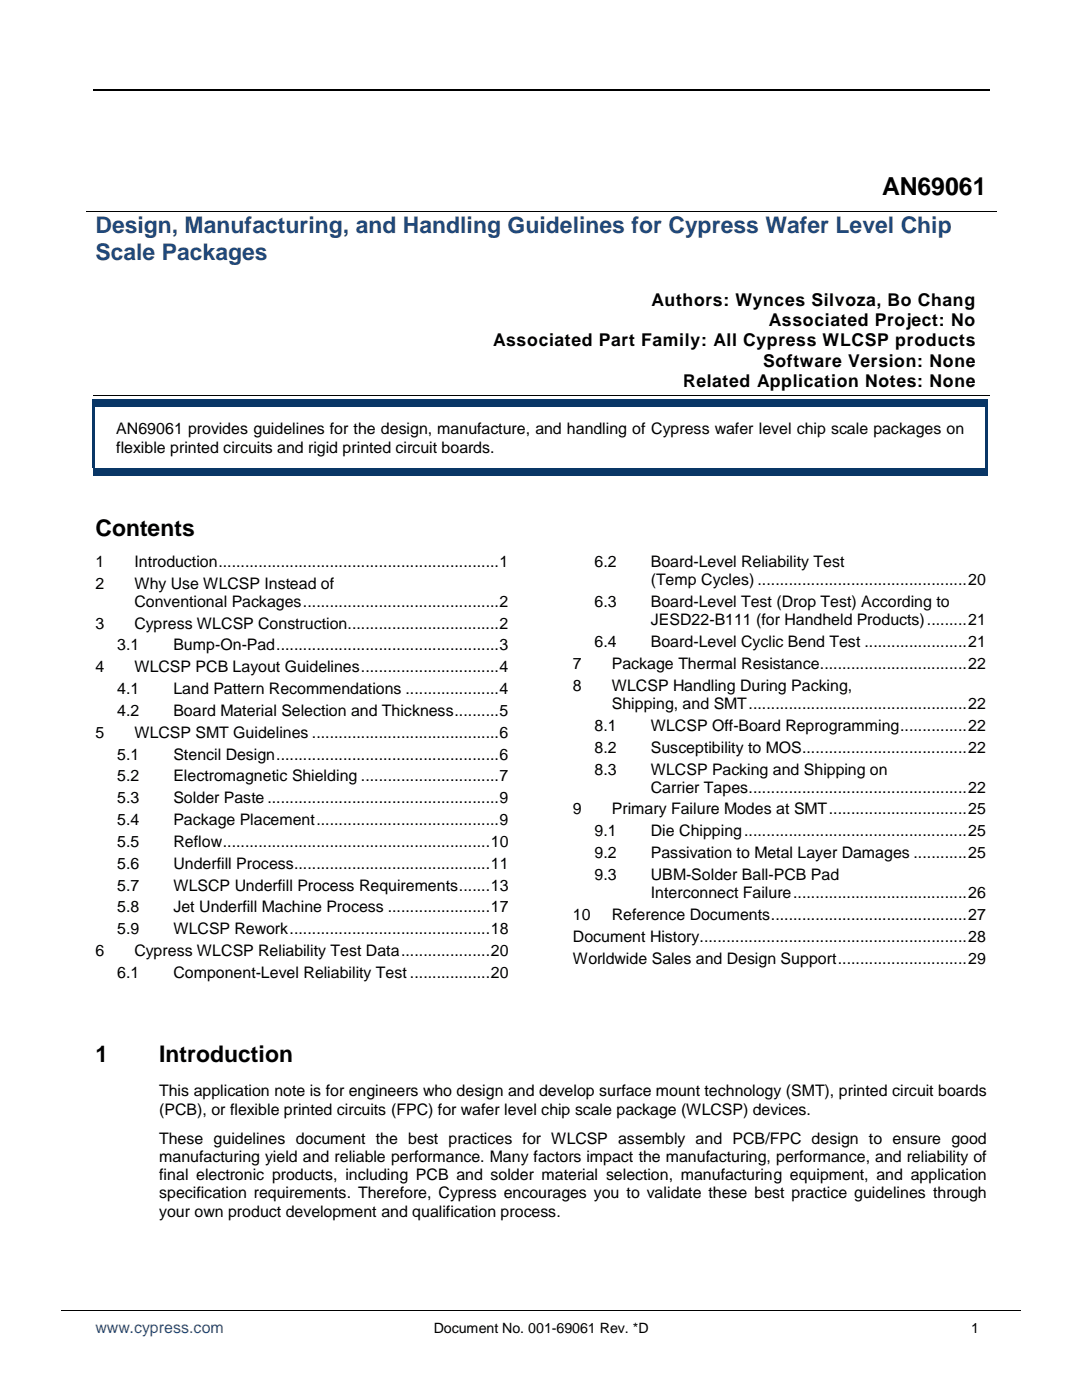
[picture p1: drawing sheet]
<svg xmlns="http://www.w3.org/2000/svg" width="216mm" height="279mm" viewBox="0 0 216 279" stroke-linecap="round" stroke-linejoin="round" font-family="sans-serif">
<defs><g id="words">
<text font-size="5" x="176" y="38.9">AN69061</text>
<g font-size="4.6" fill="#1f497d">
<text x="19" y="46.5">Design, Manufacturing, and Handling Guidelines for Cypress Wafer Level Chip</text>
<text x="19" y="51.8">Scale Packages</text>
</g>
<g font-size="4.6">
<text x="19" y="107">Contents</text>
<text x="19" y="212">1</text>
<text x="31.8" y="212">Introduction</text>
</g>
<g font-size="3.5">
<text x="130" y="61">Authors: Wynces Silvoza, Bo Chang</text>
<text x="153.4" y="65.1">Associated Project: No</text>
<text x="98.4" y="69.1">Associated Part Family: All Cypress WLCSP products</text>
<text x="136.3" y="77.2">Related Application Notes: None</text>
<text x="152.3" y="73.2">Software Version: None</text>
</g>
<g font-size="3.2">
<text x="23.2" y="86.6">AN69061 provides guidelines for the design, manufacture, and handling of Cypress wafer level chip scale packages on</text>
<text x="23.2" y="90.5">flexible printed circuits and rigid printed circuit boards.</text>
<text x="19" y="113.1">1</text>
<text x="26.8" y="113.1">Introduction...............................................................1</text>
<text x="118.6" y="113.1">6.2</text>
<text x="129.9" y="113.1">Board-Level Reliability Test</text>
<text x="19" y="117.5">2</text>
<text x="26.8" y="117.5">Why Use WLCSP Instead of</text>
<text x="129.9" y="116.7">(Temp Cycles) ...............................................20</text>
<text x="19" y="125.5">3</text>
<text x="26.8" y="121.1">Conventional Packages............................................2</text>
<text x="26.8" y="125.5">Cypress WLCSP Construction..................................2</text>
<text x="118.6" y="121.1">6.3</text>
<text x="129.9" y="121.1">Board-Level Test (Drop Test) According to</text>
<text x="129.9" y="124.7">JESD22-B111 (for Handheld Products).........21</text>
<text x="23.4" y="129.8">3.1</text>
<text x="34.6" y="129.8">Bump-On-Pad..................................................3</text>
<text x="118.6" y="129.1">6.4</text>
<text x="129.9" y="129.1">Board-Level Cyclic Bend Test .......................21</text>
<text x="19" y="134.2">4</text>
<text x="26.8" y="134.2">WLCSP PCB Layout Guidelines...............................4</text>
<text x="114.3" y="133.5">7</text>
<text x="114.3" y="137.9">8</text>
<text x="122.1" y="133.5">Package Thermal Resistance.................................22</text>
<text x="122.1" y="137.9">WLCSP Handling During Packing,</text>
<text x="23.4" y="138.5">4.1</text>
<text x="23.4" y="142.9">4.2</text>
<text x="34.6" y="138.5">Land Pattern Recommendations .....................4</text>
<text x="34.6" y="142.9">Board Material Selection and Thickness..........5</text>
<text x="122.1" y="141.5">Shipping, and SMT.................................................22</text>
<text x="19" y="147.3">5</text>
<text x="26.8" y="147.3">WLCSP SMT Guidelines ..........................................6</text>
<text x="118.6" y="145.8">8.1</text>
<text x="129.9" y="145.8">WLCSP Off-Board Reprogramming...............22</text>
<text x="23.4" y="151.6">5.1</text>
<text x="23.4" y="155.9">5.2</text>
<text x="34.6" y="151.6">Stencil Design..................................................6</text>
<text x="34.6" y="155.9">Electromagnetic Shielding ...............................7</text>
<text x="118.6" y="150.2">8.2</text>
<text x="118.6" y="154.6">8.3</text>
<text x="129.9" y="150.2">Susceptibility to MOS.....................................22</text>
<text x="129.9" y="154.6">WLCSP Packing and Shipping on</text>
<text x="23.4" y="160.3">5.3</text>
<text x="34.6" y="160.3">Solder Paste ....................................................9</text>
<text x="129.9" y="158.2">Carrier Tapes.................................................22</text>
<text x="23.4" y="164.7">5.4</text>
<text x="34.6" y="164.7">Package Placement.........................................9</text>
<text x="114.3" y="162.5">9</text>
<text x="118.6" y="166.9">9.1</text>
<text x="122.1" y="162.5">Primary Failure Modes at SMT...............................25</text>
<text x="129.9" y="166.9">Die Chipping..................................................25</text>
<text x="23.4" y="169">5.5</text>
<text x="23.4" y="173.4">5.6</text>
<text x="34.6" y="169">Reflow............................................................10</text>
<text x="34.6" y="173.4">Underfill Process............................................11</text>
<text x="118.6" y="171.3">9.2</text>
<text x="129.9" y="171.3">Passivation to Metal Layer Damages ............25</text>
<text x="23.4" y="177.7">5.7</text>
<text x="34.6" y="177.7">WLSCP Underfill Process Requirements.......13</text>
<text x="118.6" y="175.7">9.3</text>
<text x="129.9" y="175.7">UBM-Solder Ball-PCB Pad</text>
<text x="129.9" y="179.3">Interconnect Failure.......................................26</text>
<text x="23.4" y="182.1">5.8</text>
<text x="34.6" y="182.1">Jet Underfill Machine Process .......................17</text>
<text x="114.3" y="183.6">10</text>
<text x="122.1" y="183.6">Reference Documents............................................27</text>
<text x="19" y="190.8">6</text>
<text x="23.4" y="186.5">5.9</text>
<text x="26.8" y="190.8">Cypress WLCSP Reliability Test Data....................20</text>
<text x="34.6" y="186.5">WLCSP Rework.............................................18</text>
<text x="114.3" y="188">Document History............................................................28</text>
<text x="23.4" y="195.2">6.1</text>
<text x="34.6" y="195.2">Component-Level Reliability Test ..................20</text>
<text x="114.3" y="192.4">Worldwide Sales and Design Support.............................29</text>
<text x="31.8" y="218.8">This application note is for engineers who design and develop surface mount technology (SMT), printed circuit boards</text>
<text x="31.8" y="222.5">(PCB), or flexible printed circuits (FPC) for wafer level chip scale package (WLCSP) devices.</text>
<text x="31.8" y="228.3">These guidelines document the best practices for WLCSP assembly and PCB/FPC design to ensure good</text>
<text x="31.8" y="231.9">manufacturing yield and reliable performance. Many factors impact the manufacturing, performance, and reliability of</text>
<text x="31.8" y="235.5">final electronic products, including PCB and solder material selection, manufacturing equipment, and application</text>
<text x="31.8" y="239.2">specification requirements. Therefore, Cypress encourages you to validate these best practice guidelines through</text>
<text x="31.8" y="242.9">your own product development and qualification process.</text>
</g>
<text font-size="3.2" fill="#1f52a2" x="19" y="266">www.cypress.com</text>
<g font-size="2.8">
<text x="86.5" y="266">Document No. 001-69061 Rev. *D</text>
<text x="193.8" y="266">1</text>
</g>
</g></defs>
<path d="M18.5 17.9h178.9" fill="none" stroke="#000" stroke-width=".25"/>
<path d="M12.2 261.6h191.5" fill="none" stroke="#000" stroke-width=".2"/>
<path d="M10.8 10.3h6.1v22.2h-6.1z" fill-rule="evenodd" fill="#fff"/>
<path d="M17.1 42.2h181.7M18.5 78.9h178.9" fill="none" stroke="#000" stroke-width=".2"/>
<g fill="#093666">
<path d="M18.5 81.3h.5z" fill-rule="evenodd"/>
<path d="M18.5 79.7h.5v1.6h-.5z" fill-rule="evenodd"/>
<path d="M19 79.7h177.6v1.6h-177.6z" fill-rule="evenodd"/>
<path d="M196.6 81.3h.5z" fill-rule="evenodd"/>
<path d="M196.6 79.7h.5v1.6h-.5z" fill-rule="evenodd"/>
<path d="M18.5 81.3h.5v12h-.5z" fill-rule="evenodd"/>
<path d="M18.5 93.3h178.1v1.6h-178.1z" fill-rule="evenodd"/>
<path d="M196.6 81.3h.5v12h-.5z" fill-rule="evenodd"/>
<path d="M196.6 93.3h.5v1.6h-.5z" fill-rule="evenodd"/>
</g>
<use href="#words"/>
</svg>
